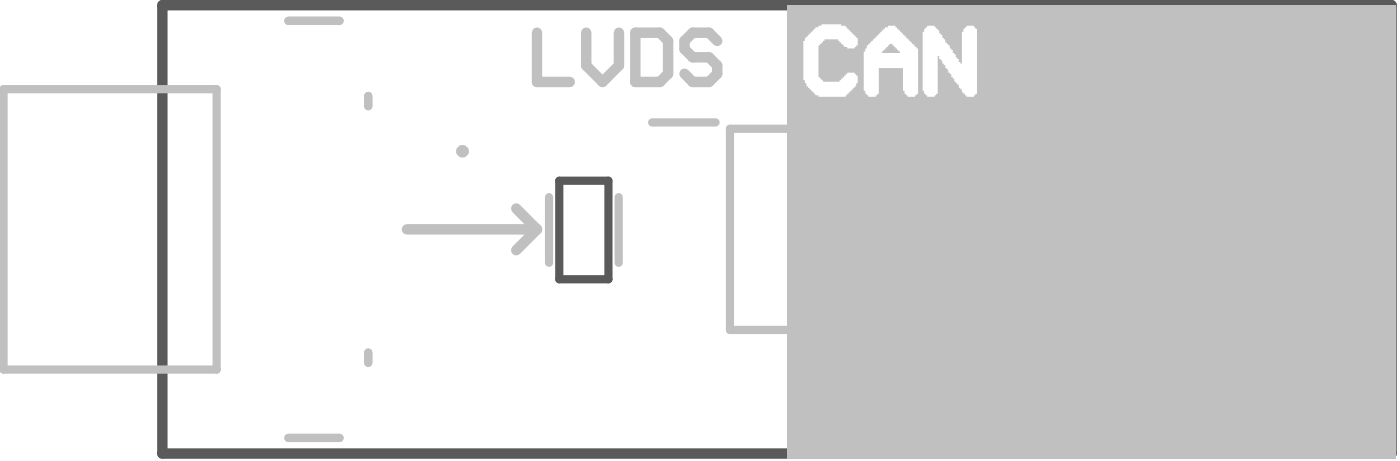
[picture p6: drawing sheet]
<svg xmlns="http://www.w3.org/2000/svg" width="114mm" height="37mm" viewBox="0 0 114 37" stroke-linecap="round" stroke-linejoin="round" font-family="sans-serif">
<path d="M13.2 .4h99.7v36.4h-99.7z" fill="none" stroke="#5a5a5a" stroke-width=".85"/>
<path d="M45.4 14.7h4v8h-4z" fill="none" stroke="#5a5a5a" stroke-width=".67"/>
<g fill="#c0c0c0">
<path d="M72.2 3.6h.2v.1h.1v.1l.3 .1v.2h.1l.1 .2h-1.4v-.1h.1l.1-.3h.1v-.1l.3-.1z"/>
<path d="M64.6 1.4h16v7.4h-16zM75.2 2.1l-.1 .2h-.1v.3h-.1v4.8h.1v.2h.1l.1 .3h.6l.2-.3h.1v-3.1h.1v.3l.3 .1v.3l.2 .1v.2l.2 .1v.3l.3 .1v.3l.2 .1v.2l.3 .2v.1h.1v.2l.2 .1v.3h.2l.1 .2h.1v.2h.6v-.2l.3-.1v-5.3h-.2l-.1-.2h-.6v.1l-.2 .1v.3h-.2v2.6h-.1v-.2h-.1v-.2l-.2-.1v-.3l-.3-.1v-.2l-.2-.2v-.2h-.2v-.1l-.2-.2v-.2l-.2-.1v-.3l-.3-.1v-.2l-.2-.2-.2-.2zM71.4 2.6l-.1 .2h-.1l-.1 .3h-.2v.1h-.1v.1h-.1v.1h-.1v.2h-.1v.1h-.2v.2h-.1v.3h-.1v3.2h.1v.2h.1l.2 .3h.6l.1-.3h.1v-2.1h2v1.9h.1v.2l.2 .1v.2h.6v-.2l.3-.1v-3.7l-.3-.1-.1-.2-.2-.2v-.1h-.1v-.1h-.2v-.1h-.1l-.1-.3h-.1v-.1h-.2v-.1h-.1l-.1-.3h-.1l-.1-.2h-.7v.1h-.2v.1l-.2 .2v.1zM66.2 2.2v.1l-.3 .2-.1 .2h-.1v.1h-.1l-.2 .3h-.1v.2h-.1v3.2h.1v.3h.1v.2l.3 .1v.1h.1v.2l.2 .1 .2 .2h.2v.2h2.2v-.2h.1v-.1l.3-.1v-.1l.2-.2v-.1l.3-.1v-.2h.1v-.7h-.1l-.2-.2h-.6l-.1 .2h-.1v.2h-.1v.1h-.2v.1h-.1v.1h-1.3l-.1-.2-.3-.1v-2.6l.3-.1 .1-.3h.1v-.1h1.1l.1 .2h.1v.2l.3 .1v.1h.2v.1h.6v-.1l.3-.1v-.6h-.1v-.2l-.3-.1v-.1h-.1l-.1-.2-.3-.2v-.1h-.1v-.1h-.4v-.1h-1.5v.1h-.3v.1z"/>
</g>
<path d="M33 18.6h10.6M41.9 16.9l1.7 1.7M43.6 18.6l-1.7 1.7" fill="none" stroke="#c0c0c0" stroke-width=".85"/>
<path d="M.3 7.2h17.3v22.8h-17.3zM23.4 1.7h4.2M29.9 7.8v.8M44.5 16v5.3M50.2 16v5.3M52.9 9.9h5.2M59.2 10.4h10.7v16.4h-10.7zM88.2 6.6v3.3M112.1 6.6v24M23.4 35.5h4.2M29.9 28.6v.8M88.2 27.3v3.3" fill="none" stroke="#c0c0c0" stroke-width=".67"/>
<g fill="#c0c0c0">
<path d="M64.6 8.2h16.1v27.7h-16.1z" fill-rule="evenodd"/>
<path d="M64.7 35.3h16.3v1.9h-16.3z" fill-rule="evenodd"/>
<path d="M63.8 .4h1.1v36.8h-1.1z" fill-rule="evenodd"/>
<path d="M80 1.6h33.2v35.6h-33.2z" fill-rule="evenodd"/>
<path d="M64.6 .4h48.6v1.4h-48.6z" fill-rule="evenodd"/>
</g>
<path d="M43.6 2.7v3.9h2.6M47.6 2.7v2.6l1.3 1.3 1.3-1.3v-2.6M51.6 2.7h1.9l.7 .6v2.7l-.7 .6h-1.9zM58.2 3.3l-.7-.6h-1.3l-.7 .6v.7l.7 .7h1.3l.7 .6v.7l-.7 .6h-1.3l-.7-.6" fill="none" stroke="#c0c0c0" stroke-width=".85"/>
<circle cx="37.5" cy="12.3" r=".17" fill="none" stroke="#c0c0c0" stroke-width=".67"/>
<circle cx="86" cy="12.3" r=".17" fill="none" stroke="#c0c0c0" stroke-width=".33"/>
</svg>
